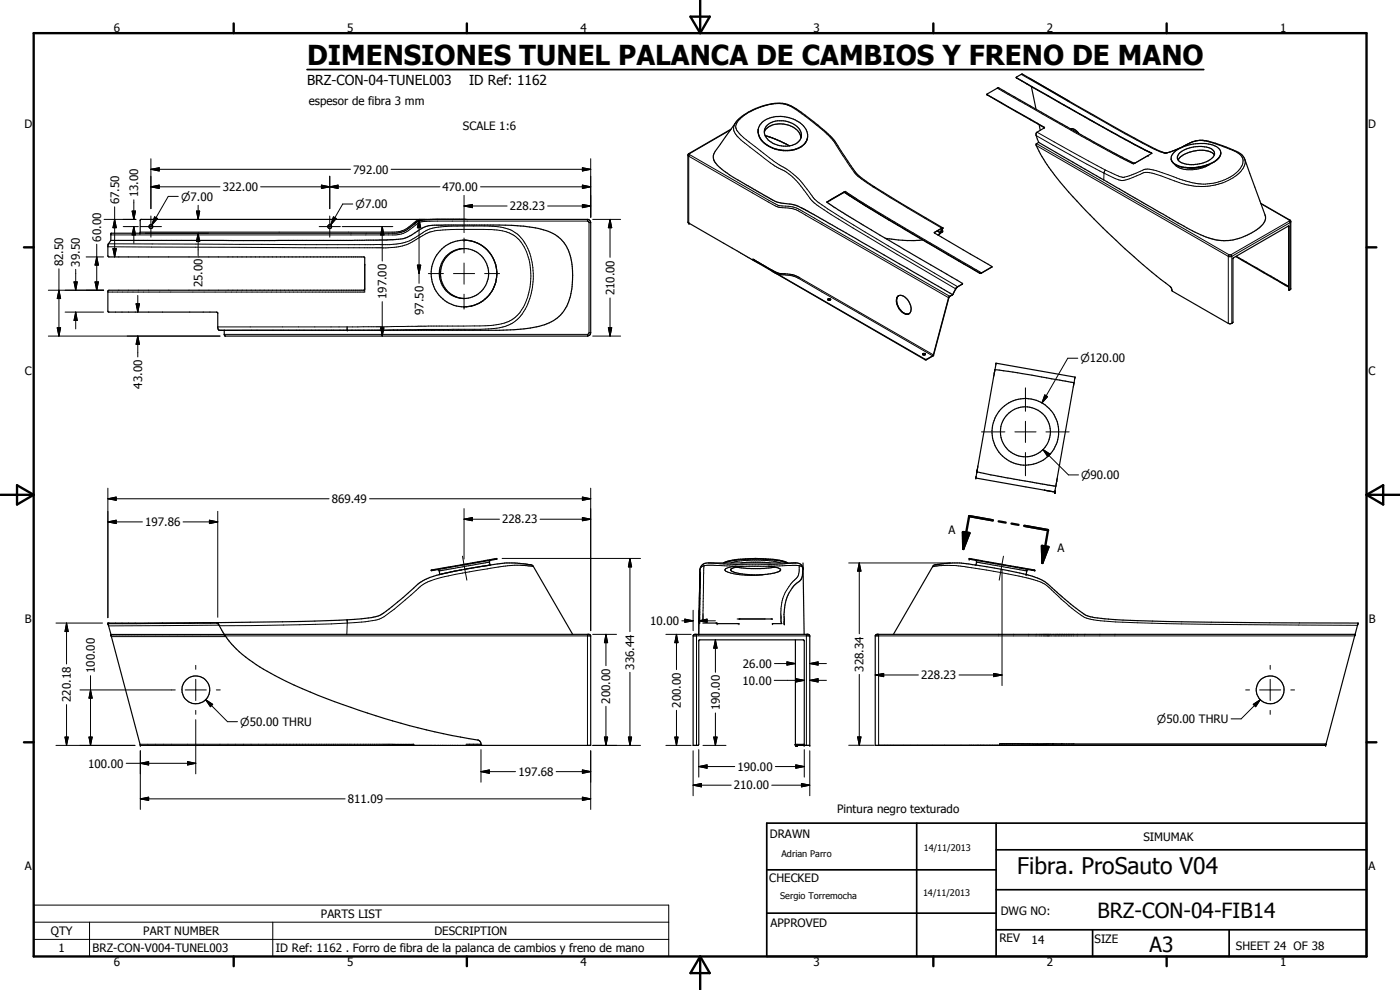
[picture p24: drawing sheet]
<svg xmlns="http://www.w3.org/2000/svg" width="420mm" height="297mm" viewBox="0 0 420 297" stroke-linecap="round" stroke-linejoin="round" font-family="sans-serif">
<defs><g id="words">
<text font-size="8.2" x="92.2" y="19.5">DIMENSIONES TUNEL PALANCA DE CAMBIOS Y FRENO DE MANO</text>
<text font-size="6.9" x="305.3" y="262.2">Fibra. ProSauto V04</text>
<g font-size="6.3">
<text x="329.4" y="275.4">BRZ-CON-04-FIB14</text>
<text x="345" y="285.6">A3</text>
</g>
<g font-size="4.1">
<text x="92.2" y="25.6">BRZ-CON-04-TUNEL003</text>
<text x="140.8" y="25.6">ID Ref: 1162</text>
</g>
<g font-size="3.5">
<text x="34.2" y="9.6">6</text>
<text x="104.2" y="9.6">5</text>
<text x="174.2" y="9.6">4</text>
<text x="244.2" y="9.6">3</text>
<text x="314.2" y="9.6">2</text>
<text x="384.2" y="9.6">1</text>
<text x="92.7" y="31.5">espesor de fibra 3 mm</text>
<text x="7.3" y="38.4">D</text>
<text x="138.9" y="39.1">SCALE 1:6</text>
<text x="410.6" y="38.4">D</text>
<text x="106" y="52.1">792.00</text>
<text x="41.5" y="59.2" transform="rotate(-90 41.5 59.2)">13.00</text>
<text x="66.9" y="57.4">322.00</text>
<text x="132.8" y="57.4">470.00</text>
<text x="35.7" y="61.3" transform="rotate(-90 35.7 61.3)">67.50</text>
<text x="153" y="63.1">228.23</text>
<text x="30.3" y="72.5" transform="rotate(-90 30.3 72.5)">60.00</text>
<text x="19" y="79.9" transform="rotate(-90 19 79.9)">82.50</text>
<text x="24" y="80.1" transform="rotate(-90 24 80.1)">39.50</text>
<text x="60.7" y="86.2" transform="rotate(-90 60.7 86.2)">25.00</text>
<text x="116" y="89.7" transform="rotate(-90 116 89.7)">197.00</text>
<text x="184.4" y="88.6" transform="rotate(-90 184.4 88.6)">210.00</text>
<text x="127.1" y="94.5" transform="rotate(-90 127.1 94.5)">97.50</text>
<text x="7.4" y="112.6">C</text>
<text x="410.7" y="112.6">C</text>
<text x="42.7" y="116.6" transform="rotate(-90 42.7 116.6)">43.00</text>
<text x="99.6" y="150.9">869.49</text>
<text x="43.6" y="157.9">197.86</text>
<text x="150.7" y="157.1">228.23</text>
<text x="284.7" y="160.3">A</text>
<text x="317.4" y="165.7">A</text>
<text x="7.4" y="186.9">B</text>
<text x="195.1" y="187.5">10.00</text>
<text x="410.8" y="186.9">B</text>
<text x="28.5" y="202" transform="rotate(-90 28.5 202)">100.00</text>
<text x="190.4" y="200.9" transform="rotate(-90 190.4 200.9)">336.44</text>
<text x="223" y="200.4">26.00</text>
<text x="259.2" y="201.5" transform="rotate(-90 259.2 201.5)">328.34</text>
<text x="276.4" y="203.8">228.23</text>
<text x="222.9" y="205.4">10.00</text>
<text x="21.3" y="210.6" transform="rotate(-90 21.3 210.6)">220.18</text>
<text x="183.2" y="211.1" transform="rotate(-90 183.2 211.1)">200.00</text>
<text x="204.3" y="212.3" transform="rotate(-90 204.3 212.3)">200.00</text>
<text x="216" y="213.1" transform="rotate(-90 216 213.1)">190.00</text>
<text x="26.5" y="230.3">100.00</text>
<text x="155.6" y="232.8">197.68</text>
<text x="221.3" y="231.3">190.00</text>
<text x="220.2" y="236.9">210.00</text>
<text x="104.4" y="241">811.09</text>
<text x="251.2" y="243.9">Pintura negro texturado</text>
<text x="231" y="251.5">DRAWN</text>
<text x="343.1" y="252.3">SIMUMAK</text>
<text x="7.4" y="261.1">A</text>
<text x="410.7" y="261.1">A</text>
<text x="230.9" y="264.6">CHECKED</text>
<text x="96.3" y="275.5">PARTS LIST</text>
<text x="300.3" y="274.5">DWG NO:</text>
<text x="15.2" y="280.6">QTY</text>
<text x="43" y="280.5">PART NUMBER</text>
<text x="130.4" y="280.6">DESCRIPTION</text>
<text x="231.3" y="278.3">APPROVED</text>
<text x="17.6" y="285.7">1</text>
<text x="27.8" y="285.7">BRZ-CON-V004-TUNEL003</text>
<text x="82.8" y="285.7">ID Ref: 1162 . Forro de fibra de la palanca de cambios y freno de mano</text>
<text x="299.9" y="282.6">REV</text>
<text x="309.6" y="283.3">14</text>
<text x="328.5" y="283.1">SIZE</text>
<text x="370.9" y="285.1">SHEET 24 OF 38</text>
<text x="34.2" y="289.9">6</text>
<text x="104.2" y="289.9">5</text>
<text x="174.2" y="289.9">4</text>
<text x="244.2" y="289.9">3</text>
<text x="314.2" y="289.9">2</text>
<text x="384.2" y="289.9">1</text>
</g>
<g font-size="3.3">
<text x="54.3" y="60.2">n7.00</text>
<text x="106.7" y="62.4">n7.00</text>
<text x="324.3" y="108.8">n120.00</text>
<text x="324.5" y="143.8">n90.00</text>
<text x="72.1" y="217.8">n50.00 THRU</text>
<text x="347.2" y="217">n50.00 THRU</text>
</g>
<g font-size="2.7">
<text x="234.5" y="257.1">Adrian Parro</text>
<text x="277.2" y="255.3">14/11/2013</text>
<text x="234.1" y="269.7">Sergio Torremocha</text>
<text x="277" y="268.7">14/11/2013</text>
</g>
</g></defs>
<g fill="none" stroke="#000" stroke-width=".35">
<path d="M219.4 38.8l-12.9 7.6 .1 20.5 71.1 41h.3l2.1-1.1 4.6-17.5 .3-.4M227.5 38.8v1M227.6 38.8v1.5M227.6 38.8a5.4 5.4 0 0 1 5.3-3.8 9 9 0 0 1 9.3 4.5l.1 1.8M229.4 39.6a5.4 5.4 0 0 1 6.1-2.3 6.8 6.8 0 0 1 3.8 1.9 3.4 3.4 0 0 1 1.1 2.2M229.9 37.9a5.3 5.3 0 0 1 3.5-1.7 7.3 7.3 0 0 1 6.7 2.8 3.1 3.1 0 0 1-2.2 4.6 6.9 6.9 0 0 1-8.3-3.1l-.2-1.5zM296.2 28.3l3.5-2 28.6 16.3 12.1 6.4 5.2-3M296.2 28.3l17.3 10.1M305 23.3l31 17.6 9.6 5.1M305 23.4v-.2l1.9-.9 29.4 16.9a86.2 86.2 0 0 0 13 6.6l.6 .1a36.2 36.2 0 0 0 8.3-3.4 9.3 9.3 0 0 1 6.6 .5l5.8 2.2a4.7 4.7 0 0 1 3 2.6l6 16.6a3 3 0 0 1-1.4 3.7 17.1 17.1 0 0 1-11.7 4.1 26.2 26.2 0 0 1-11.2-4.3l-43.6-25.2M305 23.4h.1M305.1 23.4l28.5 16.3 12 6.3"/>
<path d="M309 23.5l11.9 6.9M309.5 26l1.4 6.8M311.9 37.4l.3 1.7M313.5 38.4l-2.5 1.6-.1 .6 .8 2.1M321.3 38.7l.1-.1a3.1 3.1 0 0 1 2.4 1.5M227.6 40.1a7.5 7.5 0 0 0 6.8 5l2.7 .1 1.8-.5M227.7 40.6a8.5 8.5 0 0 0 8 4.5l3.2-.4M229.6 40.7a27.3 27.3 0 0 1 7.3 3.1l-3.7-1.8zM241.2 43.4l-.8 .7-1.5 .6M241.2 43.3l-2.3 1.4M241.8 42.6l-.6 .7M242.1 42.2l-.9 1.2"/>
<path d="M242.3 41.4l-.2 .8M242.3 41.3v.1M311.7 42.7l-.7 .5v.4a50.8 50.8 0 0 0 7.3 11.1 233.1 233.1 0 0 0 33 31.4l.6 1.3 16.9 9.7a.98 .98 0 0 0 1.2-.4v-19.1l16.8-9.8M345.6 45.9v.1M351.5 47.7a3.5 3.5 0 0 0 3.2 2.5 15.9 15.9 0 0 0 7-.4M351.6 48.1a3.3 3.3 0 0 1 2.3-3.5 13.7 13.7 0 0 1 11.2-.6 2.16 2.16 0 0 1 1.3 1.9 2.16 2.16 0 0 1-1.2 2l-.8 .6M351.7 48.3a5.8 5.8 0 0 0 4.7 2 14.9 14.9 0 0 0 8-1.8M361.7 49.8l-1.7 .5-2.8 .1M362.5 49.5l-.8 .3M364.4 48.6l-2.7 1.2M364.4 46.5a1.96 1.96 0 0 0-1.9-2.3 9.9 9.9 0 0 0-8.7 2l-.5 .8 .3 1M364.4 46.5a6.6 6.6 0 0 1-5.6 2.8 6.1 6.1 0 0 1-5.2-1.3"/>
<path d="M364.4 46.5l-1.3-1a9.9 9.9 0 0 0-8.3 1.2l-.9 .7-.3 .6M366.3 45.7a3.1 3.1 0 0 1-1.9 2.9M33.3 72.1h72.4l12.5-.2a9.1 9.1 0 0 0 5.2-1.3l2.7-1.8a7.3 7.3 0 0 1 4.2-1.2l19.5-.1a43.2 43.2 0 0 1 14.8 1.9 10.8 10.8 0 0 1 7 9.3 21.4 21.4 0 0 1-2.5 14.8 13.9 13.9 0 0 1-9.9 4.9l-9.3 .7h-84.1l-.4-.8v-4.4l-.4-.3h-32.4l-.2-.3v-5.9l.3-.3h76.4l.4-.4v-9.3l-.2-.3h-76.6l-.3-.3v-3l.1-.6zM33.3 70v2.1M33.3 70v.1M42 70l.1-4 .2-.2h134.2l.5 .3 .3 .7v33a1 1 0 0 1-1 1h-108.7l-.3-.4v-1.3M125.3 66.4l-.8 .7a8.7 8.7 0 0 1-5.6 2.9h-85.6M125.8 66.2l-1.7 1.2M125.8 66.2l-.4 .2M126.1 66.1l-.3 .1M126.8 66l-.7 .1M129 65.9l-2.3 .1"/>
<path d="M129.1 65.9l-3 .2M130.2 65.8l-1.1 .1M131.3 65.8l-2.3 .1M138.8 74.6a7.5 7.5 0 0 0-6.6 7.1 7.5 7.5 0 0 0 5.9 7.8M139.3 72.1h.7M140.4 72.1a9.9 9.9 0 0 1 7.5 5.2M140.8 72.2a10 10 0 0 0-11.4 10.6 10 10 0 0 0 12.9 8.8M141.1 72.3a10 10 0 0 1 7.9 10.9M148.1 77.8l.8 2.1M226 77.8l7.2 4.4 44.5 25.6 .2 .1 2.2-1.3M226 77.8l1.7 1M226 77.8v.2"/>
<path d="M228 78.9l1.6 .9M248.2 60.7l5-2.9h.4l13.2 8.2 27.3 16h.3l3.3-1.9M248.2 60.7l1-.8 4.3-2.2 12 7.5 28.6 16.7h.5l3-1.8v-.2l-1-.6-16.2-9.5 2.2-1.3M248.2 60.7l10.8 6.8 28.3 16.6 1.6 .9-.1 .2M265.8 71.5l1.2 .2a37.8 37.8 0 0 0 9.9 .3M281.3 69.3l.8 .5M282.1 69.7v.1M282.1 69.7h.1M282.6 69.1l.3 .2M282.7 68.5l.1 .2-.7 1.1M282.7 69.4h.1M282.9 69.3l-1.4 1.2 1.3-1.1-.2 .1"/>
<path d="M282.9 69.3l-.8 .4M282.9 69.3h.1M282.9 68.4l-21.8-13.2a16.3 16.3 0 0 1-6.7-6.9l-3.4-5.2a20.9 20.9 0 0 0-5.5-5.6l-3.8-2.9a13.7 13.7 0 0 0-6.9-3.6l-1-.1a19.9 19.9 0 0 0-12.6 5.3l-6.5 9.2a2.78 2.78 0 0 0-.1 3.3 33.4 33.4 0 0 0 10 7.1l4.2 2.5a20.8 20.8 0 0 0 5.8 2.7l2.3 .2a8.5 8.5 0 0 1 3.7 1.2l45.4 26M282.9 68.4l-2.5 1.4M282.9 68.4h.1M283 68.5l-.9 1.2M283 68.4v.1M370.8 77l15.9 9.1M371 76.9l15.7 9.1M378.4 61l9 5.3v20.4l-.5 .3M386.7 67.8v19.2M386.8 67.9l.1 19.1"/>
<path d="M138.6 89.5a7.5 7.5 0 0 0 7.9-9.5 7.5 7.5 0 0 0-11.8-3.8 7.5 7.5 0 0 0 .8 12.3l1.8 .8 2.1 .3M144.3 90.6l-2 1M148.9 84a10.1 10.1 0 0 1-4 6.3M149 80.7a10.1 10.1 0 0 1-6.7 10.9M230 80.1a10.5 10.5 0 0 0 5.2 2.1l2.8 .3 2 .9M248.4 89.9l.3-.2 .6 .2M248.4 89.7l.6-.1 .3 .3-.7 .2zM269.4 88.9a3.9 3.9 0 0 0 2.1 5.2l1 .2 .3-.2M269.6 88.8a2.63 2.63 0 0 1 3.1 1.7 2.68 2.68 0 0 1 .1 3.6M269.7 88.7a2.89 2.89 0 0 0 0 3.6 2.78 2.78 0 0 0 3.1 1.8M285 88.9l-4.9 17.8M285 88.9h.1"/>
<path d="M285.9 88.4v.1M285.9 88.4l-.9 .5M286 88.4l-.9 .5M286.8 86.6l-.9 1.8M286.9 86.5l-.9 1.9M288.8 85.2l-1.5 .9-.3 .4M288.8 85.3l-1.8 1.1M288.8 85.2v.1M386.7 87h.1M386.8 87h.1M276.9 106.3l.5-.3 .3 .3M276.9 106.3a.5 .5 0 0 0 .8 0"/>
<path d="M277.7 106.3l-.4-.2-.4 .2M277.7 106.3h.1M298.5 111.6l-.1 .1M298.6 110.9l-5.4 30.7M298.6 110.9l6.8 .9 17 3M298.6 110.9l.3-1.9 23.8 4.2M322.4 114.8l-5.5 31.1M322.6 113.2l-.2 1.6M322.6 113.2h.1M293.2 141.6l8.3 1.7 15.4 2.6M293.2 141.6l-.3 1.8 20.6 3.7M313.5 147.1l1.6 .3"/>
<path d="M313.5 147.1l1.5 .3M315 147.4h.5M315.1 147.4l1.5 .2M315.8 147.5l.8 .1M316.6 147.4v.2M316.6 147.3v.1M316.9 145.9l-.3 1.4M129.4 171.1h.1M129.4 171.1v.1M129.4 171.2h.1M131.2 170.9l.6 .3 .2 1.2M131.2 170.9l17.9-3.1v-.2l-19.7 3.5"/>
<path d="M131.2 170.9l-1.8 .3M132.1 172.3l-.4 .2M132.2 172.3l-3.8 1.2a11.8 11.8 0 0 0-4.2 2.9l-3.2 2.9-5.9 4.6a10.2 10.2 0 0 1-5.6 1.6l-15 .9-29.1 .4M134.3 171.8l-2.2 .5M134.3 171.8l-2.1 .5M138.6 171l13.3-2.1 3.3 .1 4.5 .6 12.2 20.7M138.6 171l-4.3 .8M147.3 168.1l-.4 .4 .2 1M147.4 169.5l-8 1.3M210 171.6l-.2 15.3M210 171.6l-.3 18.7M210.2 171.7l-.2 15.4"/>
<path d="M217.1 168.9a26.2 26.2 0 0 1 11.2-1.3l5.5 .5 2.7 .8M217.4 168.9l3-.8 4.8-.3 6.6 .2 2.4 .3 2 .6M221 170.2l4.5 .4h3.9l3.1-.4M230.5 169.9l2.4 .3a1.59 1.59 0 0 1 1.4 .9l-.5 .4-1.4 .5-5 .5-4.1-.2-3.1-.7a.65 .65 0 0 1-.7-.2 .65 .65 0 0 1-.1-.7l.7-.4 2.7-.4M240.9 171.2a3.4 3.4 0 0 1-1.8 3.8 13.1 13.1 0 0 0-3.7 11.4v1.1M241 171a1.87 1.87 0 0 0-1.9-2.1h-26.9a2.3 2.3 0 0 0-2.2 2.7M241 168.9l.3 21.4M290.9 167.6l19.4 3.4 .2 .2-19-3.3-.6-.1zM292.6 169.5h.3M292.6 168.1l.5 .4-.2 1M292.9 169.5l-4.4-.5-2.6-.1-5.7 .7-12.1 20.7M292.9 169.5l13.1 2.4a18.2 18.2 0 0 1 11.6 6.2l5.4 4.4a9 9 0 0 0 6.5 2.9l7.5 .7 13.3 .4 57.3 .4-.9 3.4"/>
<path d="M307.8 172.3l.2 .1M308 172.4l.3 .1M308.7 170.9l-.5 .3-.2 1.2M32.4 187.1l.9 3.3M33.3 190.4l143.5-.1 .5 .5v32.8h-135.2zM33.3 190.5v.1M33.3 190.5h34.1M65.4 186.8l2 3.7M65.4 186.8l-33 .1v.2M65.4 186.9l-33 .2M67.4 190.5a33.7 33.7 0 0 0 11.7 10.3 187.6 187.6 0 0 0 38.7 15.5 212.3 212.3 0 0 0 25.9 5.8l.5 .6 .4 .9M210.9 186.9h4.3"/>
<path d="M215.2 187.1h6.6M221.8 185.8h.1M221.8 185.8h10M231.8 187.1h2.8M238.7 192v31.4l.2 .2h4.1v-32.8l-.5-.5-34.3 .1-.2 .4v32.8h1.5l.2-.3v-31.1l.3-.2 31.2 .1 .2 31.3 .2 .2M406.7 190.3h-143.5l-.5 .5v32.8h135.1l.1-.1M406.7 190.3l-8.8 33.2M117.6 223.3h6.6v.3M139.9 223.3h4.4M238.7 223.4l2.6-.1v.3M263.9 223.6h45.2M305.6 223.2l8.1 .3h84.2"/>
<path d="M322.4 223.2h-22.4v.3"/>
<circle cx="45.3" cy="68" r=".58"/>
<circle cx="99" cy="68" r=".58"/>
<circle cx="307.7" cy="129.6" r="7.5"/>
<circle cx="307.7" cy="129.6" r="10"/>
<circle cx="58.8" cy="207" r="4.2"/>
<circle cx="381.2" cy="207" r="4.2"/>
</g>
<g fill="none" stroke="#000" stroke-width=".3">
<path d="M219.2 39l-12.2 7.1M220.8 36.7a2.9 2.9 0 0 0 .4 4.1l1.7 1.7 9.6 7.3a19.9 19.9 0 0 1 9.7 8.5 16.5 16.5 0 0 0 6.2 5.4l16.4 10 22 13M296.3 28.4v.1M299.3 26.5l25.3 14.4 15.2 8.1 .4 .2 4.4-2.5M305.1 23.3v.1M306.5 22.3l6.9 4a654.6 654.6 0 0 0 33 18.4l1.7 .8a4.2 4.2 0 0 0 4.3-.4l2.5-1a9.2 9.2 0 0 1 9.8-1 23.8 23.8 0 0 1 7.4 3.3l.3 .3a2.89 2.89 0 0 1-.3 4.1 15.2 15.2 0 0 1-15.7 3.6l-4.2-1.4a23.5 23.5 0 0 0-8.2-2.2l-1.1 .3a20.4 20.4 0 0 1-5.9 2.1l-.9-.2-4.3-1.9M311.2 39.7l20.6 11.4M313.4 38.2v.1M40.2 59.9v5.9M45.3 56l2.5-.5v1.1zM45.3 50.8l2.5-.5v1zM45.3 50.8h59.9"/>
<path d="M45.3 47.6v15M45.3 56h20.7M53.5 58.9h-3l-4.9 8.6M78.2 56h53.8M96.5 55.5l2.5 .5-2.5 .6zM96.5 55.5l5 1.1v-1.1l-5 1.1zM99 56l2.5-.5v1.1zM99 52.9v9.7M117.4 50.8h59.9M139.3 58.6v11.2M144.2 56h33.1M174.8 55.5l2.5 .5-2.5 .6z"/>
<path d="M174.8 50.3l2.5 .5-2.5 .5zM177.3 47.6v17.6M206.4 46.5l.3 .4 23.9 13.7a8.6 8.6 0 0 0 5.9 1.8l1.5 .3 1.6 .6 45.1 26M206.8 46.1h.2M207 46.1v.3M207 46.4l-.3 .3v20.2M207 46.4l25.1 14.4a7.4 7.4 0 0 0 4.9 1.1l2 .5 1.2 .6 44.8 25.9M249.2 59.9h.1M249.2 59.9l4.5-2.5 9.4 6 31.5 18.5M253.2 57.7v.1M253.6 57.7v.1M262 56.1l20.6 12.4"/>
<path d="M262 56.1l-3.4-2.3a14.2 14.2 0 0 1-4.3-5.1l-2.7-4.1a19.2 19.2 0 0 0-5.7-6.3l-6.9-5.4a9.5 9.5 0 0 0-9.2-1.2l-1.7 .5a14.2 14.2 0 0 0-7 4.7 2.62 2.62 0 0 0 1 3.4 102.3 102.3 0 0 0 15.1 11.2 37 37 0 0 1 6.9 7.9l.2 .2a20.9 20.9 0 0 0 4.9 3.6l10.5 6.4 27.7 16.4M262.4 56l-.4 .1M311 43.6l57.8 33.4 .9-.1M311 40.7a233.5 233.5 0 0 0 24.7 13.3 5.7 5.7 0 0 0 4.4-.8l2.1-.9a4.4 4.4 0 0 1 4.2-.2l6.1 2.2a21.8 21.8 0 0 0 7.2 1.6 17.3 17.3 0 0 0 12.7-4.5 3.9 3.9 0 0 0 1.2-3.6M311.1 43.1l57.8 33.4M331.8 51.1l-.5 .7-.1 2.2M344.6 46.7h.1M345.6 45.9v.1M362.3 49.6l.2 .1M363.2 49.2a10.4 10.4 0 0 1-7 1.7l-1.6-.3a2.91 2.91 0 0 1-2-1.3M25.9 77.1h5.2M29 77.1l.5 2.4h-1z"/>
<path d="M29 73.3v13.8M31.2 65.8h9.6M32.4 74l82.4 .4a16.2 16.2 0 0 0 11.3-3.2 11.1 11.1 0 0 1 6.8-2.2l12.2-.2a15.9 15.9 0 0 1 8.9 1.7 12.4 12.4 0 0 1 5.1 9 17.7 17.7 0 0 1-4.4 15.7 13.8 13.8 0 0 1-9.1 2.5l-38.2 .4h-42M32.5 73.2l84.5 .2a16.3 16.3 0 0 0 10.4-3.9 12.1 12.1 0 0 1 6.5-1.6l11.4-.1a16.1 16.1 0 0 1 8.8 1.7 13.9 13.9 0 0 1 5.8 10.8 19.2 19.2 0 0 1-4.7 15.6l-.4 .3a11.4 11.4 0 0 1-5.7 2.3l-5 .3-28.7 .3h-49.6M33.3 70.5h85.5a10.3 10.3 0 0 0 6.4-3.4 5.1 5.1 0 0 1 3.8-.7l47.5-.1 .3 .4v33.1M33.9 74.6h1l-.5 2.5zM34.4 65.8l.5 2.5h-1zM34.4 62.1v15M37 68h4.5M39.7 63.3h1l-.5 2.5zM40.2 68l.5 2.5h-1zM40.2 68v5"/>
<path d="M40.2 68l.5 2.5M40.2 68l-.5 2.5M42.1 68h6.4M43.6 70h1.6M45.3 64.8v6.4M45.4 70h17.2M46.4 65.1l.9 .5-1.7 1.9zM59 63.3h.9l-.4 2.5zM59.5 70l.4 2.5h-.9zM59.5 61.6v4.2M59.5 70v6.7M95.8 68h6.3"/>
<path d="M99 64.8v6.4M100.1 65.1l.8 .5-1.6 1.9zM102.7 68h15.2M105.9 61.2h-3l-3.6 6.3M109.5 79.3h.1M109.5 79.3v8.3h-77.1M114.7 68l.5 2.5h-1zM114.7 68v10.3M114.7 68l.5 2.5M114.7 68l-.5 2.5M125.3 79.5h1l-.5 2.6zM125.8 65.8l.5 2.5h-1z"/>
<path d="M125.8 65.8v19.2M125.9 65.8l-.5 .2a17.3 17.3 0 0 1-5.5 3.5l-1.6 .1h-76.2M139.3 61.8l2.5-.5v1zM139.3 71.4v4.5M139.3 78.9v6.4M139.3 61.8h12.9M164.4 61.8h12.9M174.8 61.3l2.5 .5-2.5 .5zM176.3 65.8h.1M176.3 65.8v.5M176.8 66.8h.5M177.9 65.8h8.4"/>
<path d="M183.1 65.8l.5 2.5h-1zM183.1 65.8v11.4M226 78h.1M248.3 60.5v.1M280.4 69.7v.1M282.5 69.2l.3 .1M282.5 68.6l.3 .1M282.6 69.5h.1M368.9 76.5l-.3 .3v20.2M368.9 76.5h.5M369.4 76.5l.3 .4M369.7 76.9v20.1"/>
<path d="M378.4 61.1l8.5 4.9M386.7 67.9h.1M386.9 66v.3M386.9 66.3l.3 .4v20.2M386.9 66h.2M386.9 66.3l-17.5 10.2M387.4 66.5l-.1 .3-17.6 10.1M14.5 87.1h16.6M17.2 98.3h1l-.5 2.5zM17.7 87.1l.5 2.5h-1zM17.7 80.6v20.2M19.5 93.6h11.6"/>
<path d="M22.2 84.6h1l-.5 2.5zM22.7 93.6l.5 2.5h-1zM22.7 80.8v6.3M22.7 93.6v5.1M28.5 84.6h1l-.5 2.5zM40.8 91.1h1.1l-.6 2.5zM41.3 88.6v5M104.2 98.1v1M104.2 99.1h.1M104.2 99.1h-.1M114.2 98.3h1l-.5 2.5zM114.7 90.5v10.3"/>
<path d="M128.6 82.1h4.5M136.1 82.1h6.3M139.3 88.3v4.5M145.4 82.1h4.5M176.8 99.8h.5M176.8 99.8l-.5 .5M182.6 98.3h1l-.5 2.5zM183.1 89.4v11.4M233.5 82.3h.3a12.1 12.1 0 0 1 6 1.3l40.1 23.2M240 83.4l40.1 23.1M288.8 85.2v.1M294.1 81.9v.1"/>
<path d="M294.5 81.9l-.1 .1M297.6 80.1v.1M386.7 86.9h.1M14.5 100.8h51.5M41.3 100.8l.6 2.5h-1.1zM41.3 100.8v6.3M67.3 100.3h109M176.3 100.3v.5M177.9 100.8h8.4M277.7 107.8v.1M278 107.8v.1M307.8 116.4v7"/>
<path d="M313.6 118.5l.8 .5-1.7 1.9zM323.5 107.5h-3l-7.8 13.4M294.5 129.6h7.1M304.6 129.6h6.3M307.8 126.4v6.4M307.8 135.8v6.9M313 134.9l2.2 1.4-.8 .7zM313 134.9l7.7 7.6h3M313.9 129.6h7M32.4 149.6l2.5-.5v1zM32.4 156.6l2.5-.5v1zM32.4 149.6h66.4"/>
<path d="M32.4 146.5v38.8M32.4 156.6h10.3M54.9 156.6h10.5M62.9 156.1l2.5 .5-2.5 .5zM65.4 153.4v31.8M110.9 149.6h66.4M139.3 155.8l2.5-.5v1zM139.3 155.8h10.6M139.3 152.6v15.1M162.1 155.8h15.2M174.8 149.1l2.5 .5-2.5 .5zM174.8 155.3l2.5 .5-2.5 .5z"/>
<path d="M177.3 146.5v42.7M131.8 171.3h.1M138.8 166.9l.5 3.1M139.3 170l-7.4 1.3M139.3 170l.8 4.1M146.9 168.7h.1M146.9 168.7l-7.6 1.3M150.7 167.6h41.5M160.1 169.9l-5.7-.3-8.1 1.1a95.1 95.1 0 0 0-17 3.5 9.9 9.9 0 0 0-4.4 3l-7.5 6.2a11.2 11.2 0 0 1-7.8 3.2l-5.4 .3M189 167.6l.6 2.5h-1zM189 167.6v21.9M211.4 169.7l-.5 16.4"/>
<path d="M212.6 168.9l12.3 .6 5.6-.1 8.3-.5M219.4 168.9l2.5-.6 3.9-.2 4.6 .1 3.8 .7M221.1 169.9l-2.5 .4a.76 .76 0 0 0-.9 .9l.7 .4a20.9 20.9 0 0 0 6 1l4.9-.2M222.3 168.9l3.2-.2 5.7 .2M239.8 169.7v1.6l-.4 1.7a15.8 15.8 0 0 0-4.8 7.7l-.3 2.9 .2 3.3M241 171a1.31 1.31 0 0 0-1.8-1.3l-9.3 .2h-7.6l-8.3-.3-2.9 .2a1.44 1.44 0 0 0-1.1 1.8M254.7 168.9h30.6M257.9 168.9l.5 2.5h-1zM257.9 168.9v21.3M279.9 169.9h.1M279.9 169.9h.6a33.6 33.6 0 0 1 11.1 .4 112.3 112.3 0 0 1 20.8 4.4l1.7 1 3.3 3a46.8 46.8 0 0 0 8.2 6.6 37.2 37.2 0 0 0 11.4 1.4l26.4 .6 44 .3M293.1 168.7h.1"/>
<path d="M293.1 168.7l15 2.6M300.7 170.9v34.8M301.1 166.9l-1.2 7.2M308.1 171.3h.1M16.8 186.9h14M20 186.9l.5 2.6h-1zM20 186.9v12.3M32.7 186.9l.1 .2M33.4 191h34.4M58.7 199.6v1.2M65 186.8l.1 .1M65.7 187.6l-33.1 .2"/>
<path d="M67.6 190.8h109.7M104.2 186h.1M104.2 186v.9M104.2 186.9l-14.4 .6-24 .2M104.2 186.9l-.1 3.4M176.3 190.3v33.3M177.9 190.3h7.1M181.9 190.3l.5 2.5h-1zM181.9 190.3v9.4M199.8 190.3h7.6M203 190.3l.5 2.5h-1zM203 190.3v10.6"/>
<path d="M204.6 186.3h3.4M205.5 185.8l2.5 .5-2.5 .4zM208 190.8h35M208 183.1v6.1M209 190.3v33.3M209.7 186.3l2.5-.5v.9zM209.7 183.1v7.6M209.7 186.3h5M214.7 192l.5 2.5h-1zM214.7 192v9.7M221.2 185.7h8.4M232.4 199.1h6.3"/>
<path d="M234.5 186.9v.1M234.5 187l.1 .1M236.2 198.6l2.5 .5-2.5 .5zM242 190.3v33.3M243 199.1l2.5-.5v1zM243 190.8h.1M243 199.1h5M262.7 190.8h143.9M263.7 190.3v33.3M381.2 199.6v1.2M20 211.4v12.2M24 207h28.6"/>
<path d="M27.2 207l.5 2.5h-1zM27.2 202.7v20.9M55.6 207h6.3M58.7 203.8v6.4M58.7 213.1v1.2M58.7 215.9v16.3M61.7 209.9l2.1 1.4-.7 .7zM61.7 209.9l6.6 6.6h3M64.9 207h1.2M181.9 211.9v11.7M189 201.7v21.9M203 213.1v10.5"/>
<path d="M214.7 213.9v9.7M232.4 204.1h9M238.8 203.6l2.6 .5-2.6 .5zM243 204.1l2.5-.5v1zM243 204.1h5M257.9 202.4v21.2M262.7 202.5l2.5-.4v.9zM262.7 202.5h12.9M287.8 202.5h12.9M298.2 202.1l2.5 .4-2.5 .5zM373.8 207h1.2M376.1 211.3l2.1-1.4-1.4 2.1z"/>
<path d="M378 207h6.4M378.2 209.9l-5.7 5.8h-3M381.2 203.8v6.4M381.2 213.1v1.2M387.4 207h1.1M16.8 223.6h23.7M19.5 221.1h1l-.5 2.5zM26.7 221.1h1l-.5 2.5zM37.9 229h20.8M42 223.3h75.6M42.1 229l2.5-.5v1zM42.1 239.7l2.5-.5v1z"/>
<path d="M42.1 225.3v17.6M42.1 239.7h61.5M56.3 228.5l2.4 .5-2.4 .5zM115.8 239.7h61.5M144.3 231.5l2.5-.5v1zM144.3 231.5h10.4M144.3 224.9v9.8M166.9 231.5h10.4M174.8 239.2l2.5 .5-2.5 .5zM174.8 231l2.5 .5-2.5 .5zM177.3 225.3v17.6M177.9 223.6h14.3"/>
<path d="M181.4 221.1h1l-.5 2.5zM188.6 221.1h1l-.6 2.5zM199.8 223.6h7.6M202.5 221.1h1l-.5 2.5zM208 235.6l2.5-.5v1zM208 235.6h11.4M208 225.3v13.5M209.7 230l2.5-.5v1zM209.7 230h10.8M209.7 224.9v8.3M211 223.6h6.9M214.2 221.1h1l-.5 2.5z"/>
<path d="M231.6 235.6h11.4M232.7 230h8.7M238.8 229.5l2.6 .5-2.6 .5zM240.5 235.1l2.5 .5-2.5 .5zM241.4 224.9v8.3M243 225.3v13.5M254.7 223.6h7.6M257.4 221.1h1l-.5 2.5zM300 223.5v.1M322.4 223.2h75.6M397.5 223.5v.1M10.1 271.6h190.6v15.4h-190.6z"/>
<path d="M10.1 276.7h190.6M26.9 276.7v10.3M81.9 276.7v10.3M10.1 281.9h190.6"/>
</g>
<g fill="#000">
<circle cx="42" cy="70" r=".18"/>
<circle cx="139.3" cy="72.1" r=".18"/>
<circle cx="206.8" cy="67" r=".18"/>
<circle cx="282" cy="69.7" r=".18"/>
<circle cx="282.1" cy="69.8" r=".18"/>
<circle cx="282.8" cy="69.4" r=".18"/>
<circle cx="282.9" cy="69.3" r=".18"/>
<circle cx="139.3" cy="92.1" r=".18"/>
<circle cx="292.9" cy="143.4" r=".18"/>
<circle cx="293.2" cy="141.5" r=".18"/>
<circle cx="293.3" cy="141.1" r=".18"/>
<circle cx="316.6" cy="147.6" r=".18"/>
<circle cx="290.9" cy="167.8" r=".18"/>
<circle cx="307.9" cy="172.4" r=".18"/>
<circle cx="310.5" cy="171.1" r=".18"/>
<circle cx="32.4" cy="187.1" r=".18"/>
<circle cx="33.3" cy="190.5" r=".18"/>
<circle cx="33.3" cy="190.4" r=".18"/>
<circle cx="65.4" cy="186.8" r=".18"/>
<circle cx="65.4" cy="186.9" r=".18"/>
<circle cx="67.3" cy="190.3" r=".18"/>
<circle cx="215.2" cy="187.1" r=".18"/>
<circle cx="221.8" cy="187.1" r=".18"/>
<circle cx="231.8" cy="187.1" r=".18"/>
<circle cx="242.5" cy="190.3" r=".18"/>
<circle cx="263.2" cy="190.3" r=".18"/>
<circle cx="406.7" cy="190.3" r=".18"/>
<circle cx="407.6" cy="187" r=".18"/>
<circle cx="42.1" cy="223.6" r=".18"/>
<circle cx="238.7" cy="223.4" r=".18"/>
<circle cx="239" cy="223.6" r=".18"/>
<circle cx="241.3" cy="223.6" r=".18"/>
<circle cx="243" cy="223.6" r=".18"/>
<circle cx="315.9" cy="223.2" r=".18"/>
<circle cx="397.8" cy="223.6" r=".18"/>
</g>
<g fill="none" stroke="#000" stroke-width=".71">
<path d="M10.1 9.9h400v277.1h-400zM70.1 7v2.9M140.1 7v2.9M207.2 5h5.8l-2.9 4.9zM210.1 0v9.9M280.1 7v2.9M350.1 7v2.9M7.2 74.2h2.9M410.1 74.2h3M.1 148.5h10M5.1 145.6l5 2.9-5 2.9zM289 159.6l1.9 .3-1.8 4.8z"/>
<path d="M298 156.1l-7.1-1.2-1.8 9.8M299.7 156.4l2.1 .4M303.6 157.1l2.1 .4M307.4 157.8l7.1 1.2-1.7 9.9M410.1 148.5h10M410.1 148.5l5-2.9v5.8zM312.7 163.8l2 .3-1.9 4.8zM7.2 222.7h2.9M410.1 222.7h3M70.1 287v2.9M140.1 287v2.9M210.1 287v10"/>
<path d="M210.1 287l2.9 5h-5.8zM280.1 287v2.9M350.1 287v2.9"/>
</g>
<path d="M230.1 247h180v40h-180zM275.1 247v40M298.9 255h111.2M298.9 247v40M230.1 274h68.8M230.1 261h68.8M298.9 279h111.2M298.9 267h111.2M327.9 279v8M368.9 279v8" fill="none" stroke="#000" stroke-width=".51"/>
<g fill="#000">
<path d="M45.3 56l2.5-.5v1.1zM45.3 50.8l2.5-.5v1zM96.5 55.5l2.5 .5-2.5 .6zM99 56l2.5-.5v1.1zM174.8 55.5l2.5 .5-2.5 .6zM174.8 50.3l2.5 .5-2.5 .5zM29 77.1l.5 2.4h-1zM33.9 74.6h1l-.5 2.5zM34.4 65.8l.5 2.5h-1zM39.7 63.3h1l-.5 2.5zM40.2 68l.5 2.5h-1zM46.4 65.1l.9 .5-1.7 1.9z"/>
<path d="M59 63.3h.9l-.4 2.5zM59.5 70l.4 2.5h-.9zM100.1 65.1l.8 .5-1.6 1.9zM114.7 68l.5 2.5h-1zM125.3 79.5h1l-.5 2.6zM125.8 65.8l.5 2.5h-1zM139.3 61.8l2.5-.5v1zM174.8 61.3l2.5 .5-2.5 .5zM183.1 65.8l.5 2.5h-1zM17.2 98.3h1l-.5 2.5zM17.7 87.1l.5 2.5h-1zM22.2 84.6h1l-.5 2.5z"/>
<path d="M22.7 93.6l.5 2.5h-1zM28.5 84.6h1l-.5 2.5zM40.8 91.1h1.1l-.6 2.5zM114.2 98.3h1l-.5 2.5zM182.6 98.3h1l-.5 2.5zM41.3 100.8l.6 2.5h-1.1zM313.6 118.5l.8 .5-1.7 1.9zM313 134.9l2.2 1.4-.8 .7zM32.4 149.6l2.5-.5v1zM32.4 156.6l2.5-.5v1zM62.9 156.1l2.5 .5-2.5 .5zM139.3 155.8l2.5-.5v1z"/>
<path d="M174.8 149.1l2.5 .5-2.5 .5zM174.8 155.3l2.5 .5-2.5 .5zM289 159.6l1.9 .3-1.8 4.8zM189 167.6l.6 2.5h-1zM257.9 168.9l.5 2.5h-1zM312.7 163.8l2 .3-1.9 4.8zM20 186.9l.5 2.6h-1zM181.9 190.3l.5 2.5h-1zM203 190.3l.5 2.5h-1zM205.5 185.8l2.5 .5-2.5 .4zM209.7 186.3l2.5-.5v.9zM214.7 192l.5 2.5h-1z"/>
<path d="M236.2 198.6l2.5 .5-2.5 .5zM243 199.1l2.5-.5v1zM27.2 207l.5 2.5h-1zM61.7 209.9l2.1 1.4-.7 .7zM238.8 203.6l2.6 .5-2.6 .5zM243 204.1l2.5-.5v1zM262.7 202.5l2.5-.4v.9zM298.2 202.1l2.5 .4-2.5 .5zM376.1 211.3l2.1-1.4-1.4 2.1zM19.5 221.1h1l-.5 2.5zM26.7 221.1h1l-.5 2.5zM42.1 229l2.5-.5v1z"/>
<path d="M42.1 239.7l2.5-.5v1zM56.3 228.5l2.4 .5-2.4 .5zM144.3 231.5l2.5-.5v1zM174.8 231l2.5 .5-2.5 .5zM181.4 221.1h1l-.5 2.5zM188.6 221.1h1l-.6 2.5zM202.5 221.1h1l-.5 2.5zM208 235.6l2.5-.5v1zM209.7 230l2.5-.5v1zM214.2 221.1h1l-.5 2.5zM238.8 229.5l2.6 .5-2.6 .5zM240.5 235.1l2.5 .5-2.5 .5z"/>
<path d="M257.4 221.1h1l-.5 2.5zM174.8 239.2l2.5 .5-2.5 .5z"/>
</g>
<path d="M92.1 20.9h269.2" fill="none" stroke="#000" stroke-width=".53"/>
<use href="#words"/>
</svg>
